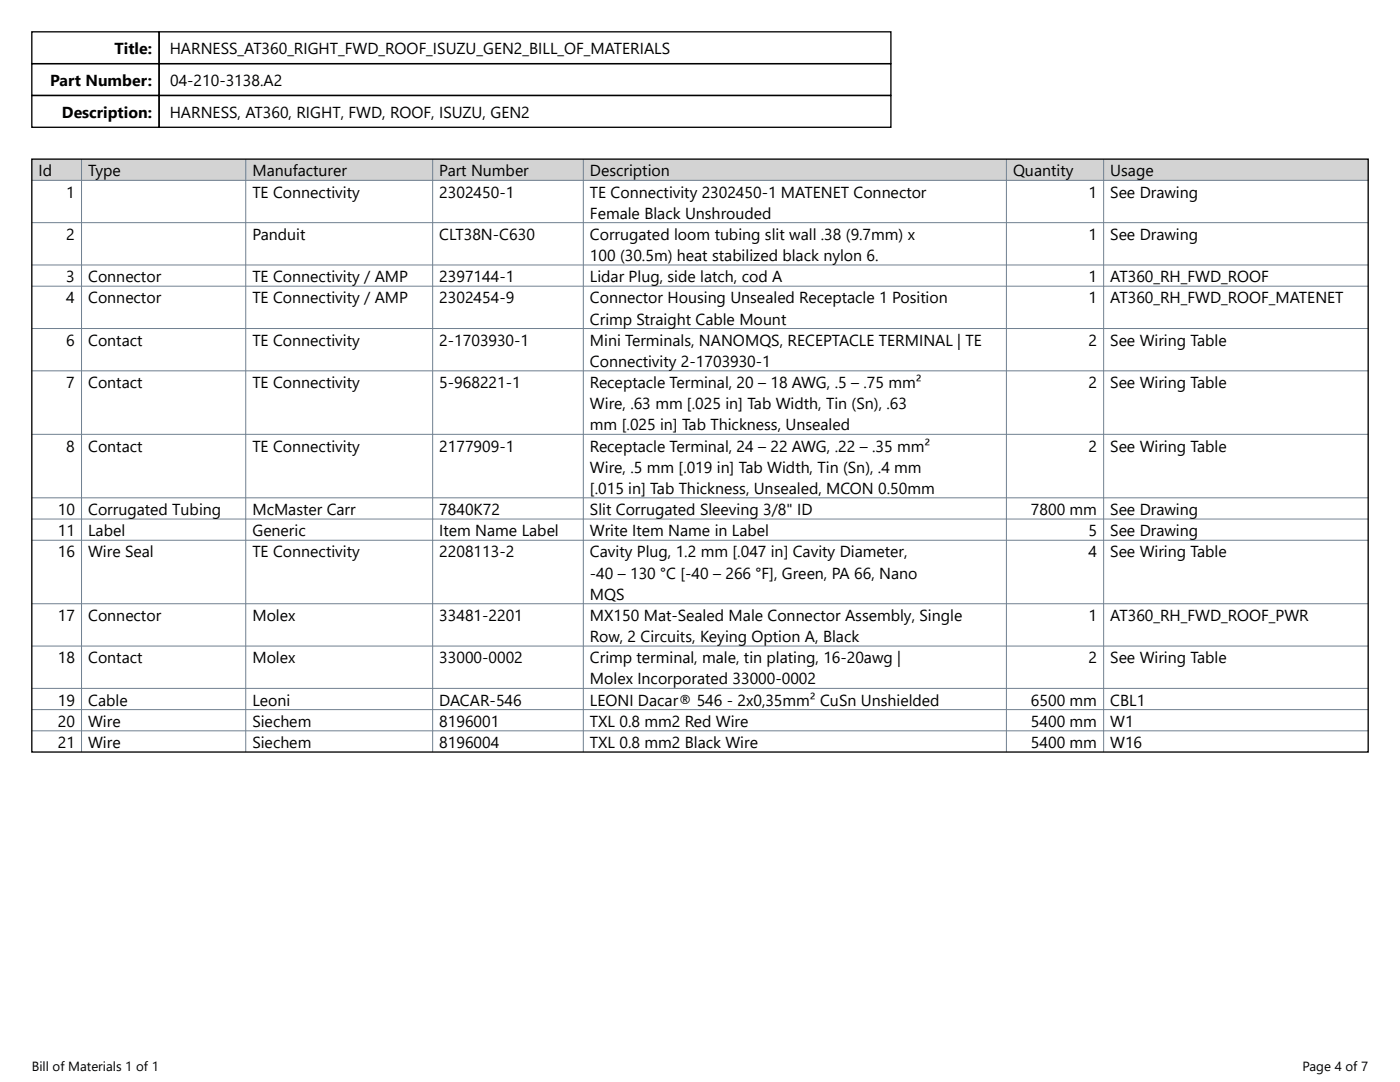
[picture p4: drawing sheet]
<svg xmlns="http://www.w3.org/2000/svg" width="279mm" height="216mm" viewBox="0 0 279 216" stroke-linecap="round" stroke-linejoin="round" font-family="sans-serif">
<defs><g id="words">
<g font-size="3.2">
<text x="22.9" y="10.8">Title:</text>
<text x="33.9" y="10.8">HARNESS_AT360_RIGHT_FWD_ROOF_ISUZU_GEN2_BILL_OF_MATERIALS</text>
<text x="10" y="17.2">Part Number:</text>
<text x="33.9" y="17.2">04-210-3138.A2</text>
<text x="12.4" y="23.5">Description:</text>
<text x="33.9" y="23.5">HARNESS, AT360, RIGHT, FWD, ROOF, ISUZU, GEN2</text>
<text x="7.7" y="35.2">Id</text>
<text x="17.6" y="35.2">Type</text>
<text x="50.4" y="35.2">Manufacturer</text>
<text x="87.7" y="35.2">Part Number</text>
<text x="117.7" y="35.2">Description</text>
<text x="202.2" y="35.2">Quantity</text>
<text x="221.6" y="35.2">Usage</text>
<text x="13.2" y="39.4">1</text>
<text x="50.4" y="39.4">TE Connectivity</text>
<text x="87.7" y="39.4">2302450-1</text>
<text x="117.7" y="39.4">TE Connectivity 2302450-1 MATENET Connector</text>
<text x="217.2" y="39.4">1</text>
<text x="221.6" y="39.4">See Drawing</text>
<text x="13.2" y="47.9">2</text>
<text x="50.4" y="47.9">Panduit</text>
<text x="87.7" y="47.9">CLT38N-C630</text>
<text x="117.7" y="43.6">Female Black Unshrouded</text>
<text x="117.7" y="47.9">Corrugated loom tubing slit wall .38 (9.7mm) x</text>
<text x="217.2" y="47.9">1</text>
<text x="221.6" y="47.9">See Drawing</text>
<text x="117.7" y="52.1">100 (30.5m) heat stabilized black nylon 6.</text>
<text x="13.2" y="56.3">3</text>
<text x="17.6" y="56.3">Connector</text>
<text x="50.4" y="56.3">TE Connectivity / AMP</text>
<text x="87.7" y="56.3">2397144-1</text>
<text x="117.7" y="56.3">Lidar Plug, side latch, cod A</text>
<text x="217.2" y="56.3">1</text>
<text x="221.6" y="56.3">AT360_RH_FWD_ROOF</text>
<text x="13.2" y="60.5">4</text>
<text x="17.6" y="60.5">Connector</text>
<text x="50.4" y="60.5">TE Connectivity / AMP</text>
<text x="87.7" y="60.5">2302454-9</text>
<text x="117.7" y="60.5">Connector Housing Unsealed Receptacle 1 Position</text>
<text x="117.7" y="64.8">Crimp Straight Cable Mount</text>
<text x="217.2" y="60.5">1</text>
<text x="221.6" y="60.5">AT360_RH_FWD_ROOF_MATENET</text>
<text x="13.2" y="69">6</text>
<text x="17.6" y="69">Contact</text>
<text x="50.4" y="69">TE Connectivity</text>
<text x="87.7" y="69">2-1703930-1</text>
<text x="117.7" y="69">Mini Terminals, NANOMQS, RECEPTACLE TERMINAL | TE</text>
<text x="217.2" y="69">2</text>
<text x="221.6" y="69">See Wiring Table</text>
<text x="13.2" y="77.4">7</text>
<text x="17.6" y="77.4">Contact</text>
<text x="50.4" y="77.4">TE Connectivity</text>
<text x="87.7" y="77.4">5-968221-1</text>
<text x="117.7" y="73.2">Connectivity 2-1703930-1</text>
<text x="117.7" y="77.4">Receptacle Terminal, 20 – 18 AWG, .5 – .75 mm²</text>
<text x="217.2" y="77.4">2</text>
<text x="221.6" y="77.4">See Wiring Table</text>
<text x="117.7" y="81.6">Wire, .63 mm [.025 in] Tab Width, Tin (Sn), .63</text>
<text x="117.7" y="85.9">mm [.025 in] Tab Thickness, Unsealed</text>
<text x="13.2" y="90.1">8</text>
<text x="17.6" y="90.1">Contact</text>
<text x="50.4" y="90.1">TE Connectivity</text>
<text x="87.7" y="90.1">2177909-1</text>
<text x="117.7" y="90.1">Receptacle Terminal, 24 – 22 AWG, .22 – .35 mm²</text>
<text x="117.7" y="94.3">Wire, .5 mm [.019 in] Tab Width, Tin (Sn), .4 mm</text>
<text x="217.2" y="90.1">2</text>
<text x="221.6" y="90.1">See Wiring Table</text>
<text x="117.7" y="98.5">[.015 in] Tab Thickness, Unsealed, MCON 0.50mm</text>
<text x="11.5" y="102.8">10</text>
<text x="11.5" y="107">11</text>
<text x="17.6" y="102.8">Corrugated Tubing</text>
<text x="17.6" y="107">Label</text>
<text x="50.4" y="102.8">McMaster Carr</text>
<text x="50.4" y="107">Generic</text>
<text x="87.7" y="102.8">7840K72</text>
<text x="87.7" y="107">Item Name Label</text>
<text x="117.7" y="102.8">Slit Corrugated Sleeving 3/8&quot; ID</text>
<text x="117.7" y="107">Write Item Name in Label</text>
<text x="205.7" y="102.8">7800 mm</text>
<text x="217.2" y="107">5</text>
<text x="221.6" y="102.8">See Drawing</text>
<text x="221.6" y="107">See Drawing</text>
<text x="11.5" y="111.2">16</text>
<text x="17.6" y="111.2">Wire Seal</text>
<text x="50.4" y="111.2">TE Connectivity</text>
<text x="87.7" y="111.2">2208113-2</text>
<text x="117.7" y="111.2">Cavity Plug, 1.2 mm [.047 in] Cavity Diameter,</text>
<text x="217.2" y="111.2">4</text>
<text x="221.6" y="111.2">See Wiring Table</text>
<text x="117.7" y="115.5">-40 – 130 °C [-40 – 266 °F], Green, PA 66, Nano</text>
<text x="117.7" y="119.7">MQS</text>
<text x="11.5" y="123.9">17</text>
<text x="17.6" y="123.9">Connector</text>
<text x="50.4" y="123.9">Molex</text>
<text x="87.7" y="123.9">33481-2201</text>
<text x="117.7" y="123.9">MX150 Mat-Sealed Male Connector Assembly, Single</text>
<text x="217.2" y="123.9">1</text>
<text x="221.6" y="123.9">AT360_RH_FWD_ROOF_PWR</text>
<text x="117.7" y="128.1">Row, 2 Circuits, Keying Option A, Black</text>
<text x="11.5" y="132.3">18</text>
<text x="17.6" y="132.3">Contact</text>
<text x="50.4" y="132.3">Molex</text>
<text x="87.7" y="132.3">33000-0002</text>
<text x="117.7" y="132.3">Crimp terminal, male, tin plating, 16-20awg |</text>
<text x="117.7" y="136.6">Molex Incorporated 33000-0002</text>
<text x="217.2" y="132.3">2</text>
<text x="221.6" y="132.3">See Wiring Table</text>
<text x="11.5" y="140.8">19</text>
<text x="17.6" y="140.8">Cable</text>
<text x="50.4" y="140.8">Leoni</text>
<text x="87.7" y="140.8">DACAR-546</text>
<text x="117.7" y="140.8">LEONI Dacar® 546 - 2x0,35mm² CuSn Unshielded</text>
<text x="205.7" y="140.8">6500 mm</text>
<text x="221.6" y="140.8">CBL1</text>
<text x="11.5" y="145">20</text>
<text x="11.5" y="149.3">21</text>
<text x="17.6" y="145">Wire</text>
<text x="17.6" y="149.3">Wire</text>
<text x="50.4" y="145">Siechem</text>
<text x="50.4" y="149.3">Siechem</text>
<text x="87.7" y="145">8196001</text>
<text x="87.7" y="149.3">8196004</text>
<text x="117.7" y="145">TXL 0.8 mm2 Red Wire</text>
<text x="117.7" y="149.3">TXL 0.8 mm2 Black Wire</text>
<text x="205.7" y="145">5400 mm</text>
<text x="205.7" y="149.3">5400 mm</text>
<text x="221.6" y="145">W1</text>
<text x="221.6" y="149.3">W16</text>
</g>
<g font-size="2.6">
<text x="6.3" y="213.7">Bill of Materials 1 of 1</text>
<text x="260" y="213.7">Page 4 of 7</text>
</g>
</g></defs>
<path d="M6.3 31.8h266.8v4.2h-266.8z" fill-rule="evenodd" fill="#d3d3d3"/>
<g fill="none" stroke="#708090" stroke-width=".2">
<path d="M6.3 36h266.8M16.3 31.8v118.3M49 31.8v118.3M86.3 31.8v118.3M116.4 31.8v118.3M200.9 31.8v118.3M220.3 31.8v118.3M6.3 44.4h266.8M6.3 52.9h266.8M6.3 57.1h266.8M6.3 65.6h266.8M6.3 74h266.8"/>
<path d="M6.3 86.7h266.8M6.3 99.3h266.8M6.3 103.6h266.8M6.3 107.8h266.8M6.3 120.5h266.8M6.3 128.9h266.8M6.3 137.4h266.8M6.3 141.6h266.8M6.3 145.8h266.8"/>
</g>
<path d="M6.3 12.7h25.4v6.4h-25.4zM6.3 6.4h25.4v6.3h-25.4zM6.3 19h25.4v6.4h-25.4zM31.8 6.4h146v6.3h-146zM31.8 12.7h146v6.4h-146zM31.8 19h146v6.4h-146zM6.3 31.8h266.8v118.3h-266.8z" fill="none" stroke="#000" stroke-width=".26"/>
<use href="#words"/>
</svg>
